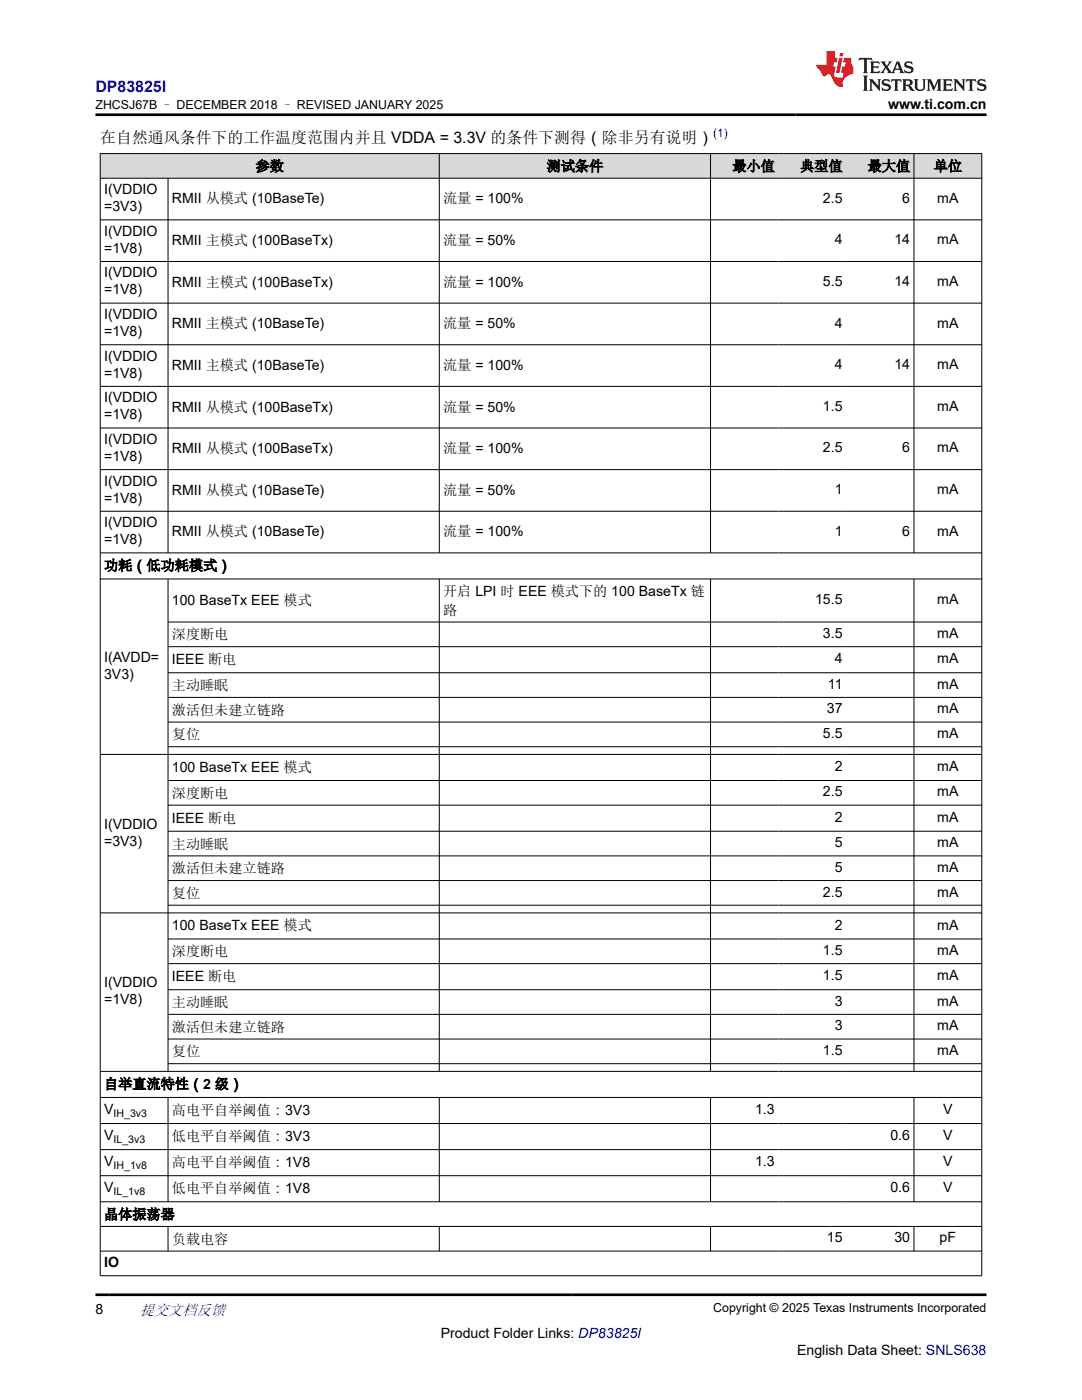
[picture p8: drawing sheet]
<svg xmlns="http://www.w3.org/2000/svg" width="216mm" height="279mm" viewBox="0 0 216 279" stroke-linecap="round" stroke-linejoin="round" font-family="sans-serif">
<defs><g id="words">
<text font-size="3.2" fill="#00f" x="19.1" y="18.3">DP83825I</text>
<text font-size="3.2" x="20" y="28.4">在自然通风条件下的工作温度范围内并且 VDDA = 3.3V 的条件下测得（除非另有说明）</text>
<text font-size="3" fill="#00f" x="27.9" y="262.4">提交文档反馈</text>
<g font-size="2.8">
<text x="177.2" y="21.7">www.ti.com.cn</text>
<text x="51" y="34.1">参数</text>
<text x="109.1" y="34.1">测试条件</text>
<text x="146.1" y="34.1">最小值</text>
<text x="159.7" y="34.1">典型值</text>
<text x="173.1" y="34.1">最大值</text>
<text x="186.3" y="34.1">单位</text>
<text x="20.8" y="38.8">I(VDDIO</text>
<text x="34.3" y="40.6">RMII 从模式 (10BaseTe)</text>
<text x="88.4" y="40.6">流量 = 100%</text>
<text x="164.2" y="40.5">2.5</text>
<text x="180" y="40.5">6</text>
<text x="187" y="40.5">mA</text>
<text x="20.8" y="42.1">=3V3)</text>
<text x="20.8" y="47.1">I(VDDIO</text>
<text x="20.8" y="50.5">=1V8)</text>
<text x="34.3" y="48.9">RMII 主模式 (100BaseTx)</text>
<text x="88.4" y="48.9">流量 = 50%</text>
<text x="166.6" y="48.8">4</text>
<text x="178.5" y="48.8">14</text>
<text x="187" y="48.8">mA</text>
<text x="20.8" y="55.4">I(VDDIO</text>
<text x="20.8" y="58.8">=1V8)</text>
<text x="34.3" y="57.2">RMII 主模式 (100BaseTx)</text>
<text x="88.4" y="57.2">流量 = 100%</text>
<text x="164.2" y="57.1">5.5</text>
<text x="178.5" y="57.1">14</text>
<text x="187" y="57.1">mA</text>
<text x="20.8" y="63.7">I(VDDIO</text>
<text x="34.3" y="65.5">RMII 主模式 (10BaseTe)</text>
<text x="88.4" y="65.5">流量 = 50%</text>
<text x="166.6" y="65.4">4</text>
<text x="187" y="65.4">mA</text>
<text x="20.8" y="67.1">=1V8)</text>
<text x="20.8" y="72">I(VDDIO</text>
<text x="20.8" y="75.4">=1V8)</text>
<text x="34.3" y="73.8">RMII 主模式 (10BaseTe)</text>
<text x="88.4" y="73.8">流量 = 100%</text>
<text x="166.6" y="73.7">4</text>
<text x="178.5" y="73.7">14</text>
<text x="187" y="73.7">mA</text>
<text x="20.8" y="80.3">I(VDDIO</text>
<text x="20.8" y="83.7">=1V8)</text>
<text x="34.3" y="82.1">RMII 从模式 (100BaseTx)</text>
<text x="88.4" y="82.1">流量 = 50%</text>
<text x="164.2" y="82">1.5</text>
<text x="187" y="82">mA</text>
<text x="20.8" y="88.6">I(VDDIO</text>
<text x="20.8" y="92">=1V8)</text>
<text x="34.3" y="90.4">RMII 从模式 (100BaseTx)</text>
<text x="88.4" y="90.4">流量 = 100%</text>
<text x="164.2" y="90.3">2.5</text>
<text x="180" y="90.3">6</text>
<text x="187" y="90.3">mA</text>
<text x="20.8" y="96.9">I(VDDIO</text>
<text x="20.8" y="100.3">=1V8)</text>
<text x="34.3" y="98.8">RMII 从模式 (10BaseTe)</text>
<text x="88.4" y="98.8">流量 = 50%</text>
<text x="166.6" y="98.6">1</text>
<text x="187" y="98.6">mA</text>
<text x="20.8" y="105.2">I(VDDIO</text>
<text x="34.3" y="107.1">RMII 从模式 (10BaseTe)</text>
<text x="88.4" y="107.1">流量 = 100%</text>
<text x="166.6" y="106.9">1</text>
<text x="180" y="106.9">6</text>
<text x="187" y="106.9">mA</text>
<text x="20.8" y="108.6">=1V8)</text>
<text x="20.8" y="113.8">功耗（低功耗模式）</text>
<text x="88.4" y="119">开启 LPI 时 EEE 模式下的 100 BaseTx 链</text>
<text x="34.3" y="120.7">100 BaseTx EEE 模式</text>
<text x="88.4" y="122.7">路</text>
<text x="162.6" y="120.6">15.5</text>
<text x="187" y="120.6">mA</text>
<text x="34.3" y="127.6">深度断电</text>
<text x="164.2" y="127.3">3.5</text>
<text x="187" y="127.3">mA</text>
<text x="20.8" y="132.1">I(AVDD=</text>
<text x="20.8" y="135.5">3V3)</text>
<text x="34.3" y="132.5">IEEE 断电</text>
<text x="34.3" y="137.7">主动睡眠</text>
<text x="165.2" y="137.5">11</text>
<text x="166.6" y="132.4">4</text>
<text x="187" y="132.4">mA</text>
<text x="187" y="137.5">mA</text>
<text x="34.3" y="142.7">激活但未建立链路</text>
<text x="165" y="142.4">37</text>
<text x="187" y="142.4">mA</text>
<text x="34.3" y="147.6">复位</text>
<text x="164.2" y="147.3">5.5</text>
<text x="187" y="147.3">mA</text>
<text x="34.3" y="154">100 BaseTx EEE 模式</text>
<text x="166.6" y="153.9">2</text>
<text x="187" y="153.9">mA</text>
<text x="34.3" y="159.2">深度断电</text>
<text x="164.2" y="159">2.5</text>
<text x="187" y="159">mA</text>
<text x="20.8" y="165.4">I(VDDIO</text>
<text x="34.3" y="164.2">IEEE 断电</text>
<text x="166.6" y="164">2</text>
<text x="187" y="164">mA</text>
<text x="20.8" y="168.8">=3V3)</text>
<text x="34.3" y="169.4">主动睡眠</text>
<text x="166.6" y="169.1">5</text>
<text x="187" y="169.1">mA</text>
<text x="34.3" y="174.3">激活但未建立链路</text>
<text x="34.3" y="179.2">复位</text>
<text x="164.2" y="178.9">2.5</text>
<text x="166.6" y="174">5</text>
<text x="187" y="174">mA</text>
<text x="187" y="178.9">mA</text>
<text x="34.3" y="185.7">100 BaseTx EEE 模式</text>
<text x="166.6" y="185.5">2</text>
<text x="187" y="185.5">mA</text>
<text x="34.3" y="190.9">深度断电</text>
<text x="164.2" y="190.6">1.5</text>
<text x="187" y="190.6">mA</text>
<text x="20.8" y="197">I(VDDIO</text>
<text x="34.3" y="195.8">IEEE 断电</text>
<text x="164.2" y="195.6">1.5</text>
<text x="187" y="195.6">mA</text>
<text x="20.8" y="200.4">=1V8)</text>
<text x="34.3" y="201">主动睡眠</text>
<text x="166.6" y="200.7">3</text>
<text x="187" y="200.7">mA</text>
<text x="34.3" y="205.9">激活但未建立链路</text>
<text x="166.6" y="205.6">3</text>
<text x="187" y="205.6">mA</text>
<text x="34.3" y="210.8">复位</text>
<text x="164.2" y="210.6">1.5</text>
<text x="187" y="210.6">mA</text>
<text x="20.8" y="217.3">自举直流特性（2 级）</text>
<text x="20.8" y="222.4">V</text>
<text x="20.8" y="227.6">V</text>
<text x="34.3" y="222.5">高电平自举阈值：3V3</text>
<text x="34.3" y="227.7">低电平自举阈值：3V3</text>
<text x="150.7" y="222.4">1.3</text>
<text x="177.7" y="227.6">0.6</text>
<text x="188.2" y="222.4">V</text>
<text x="188.2" y="227.6">V</text>
<text x="20.8" y="232.8">V</text>
<text x="34.3" y="232.9">高电平自举阈值：1V8</text>
<text x="150.7" y="232.8">1.3</text>
<text x="188.2" y="232.8">V</text>
<text x="20.8" y="238">V</text>
<text x="34.3" y="238.1">低电平自举阈值：1V8</text>
<text x="177.7" y="238">0.6</text>
<text x="188.2" y="238">V</text>
<text x="20.8" y="243.3">晶体振荡器</text>
<text x="34.3" y="248.2">负载电容</text>
<text x="165" y="248">15</text>
<text x="178.5" y="248">30</text>
<text x="187.5" y="248">pF</text>
<text x="20.8" y="252.9">IO</text>
<text x="19.1" y="262.1">8</text>
<text x="87.9" y="266.9">Product Folder Links: DP83825I</text>
<text x="159" y="270.3">English Data Sheet: SNLS638</text>
</g>
<g font-size="2.5">
<text x="19" y="21.8">ZHCSJ67B – DECEMBER 2018 – REVISED JANUARY 2025</text>
<text x="142.3" y="261.8">Copyright © 2025 Texas Instruments Incorporated</text>
</g>
<text font-size="2.4" fill="#00f" x="142.3" y="27.4">(1)</text>
<g font-size="2.1">
<text x="22.6" y="222.9">IH_3v3</text>
<text x="22.6" y="228.1">IL_3v3</text>
<text x="22.6" y="233.3">IH_1v8</text>
<text x="22.6" y="238.5">IL_1v8</text>
</g>
</g></defs>
<g fill="#d8d8d8">
<path d="M20 30.6h175.9v5h-175.9z" fill-rule="evenodd"/>
<path d="M20.1 30.7h67.5v4.8h-67.5z" fill-rule="evenodd"/>
<path d="M87.7 30.7h54v4.8h-54z" fill-rule="evenodd"/>
<path d="M141.8 30.7h13.5v4.8h-13.5z" fill-rule="evenodd"/>
<path d="M155.3 30.7h13.5v4.8h-13.5z" fill-rule="evenodd"/>
<path d="M168.8 30.7h13.5v4.8h-13.5z" fill-rule="evenodd"/>
<path d="M182.4 30.7h13.4v4.8h-13.4z" fill-rule="evenodd"/>
</g>
<g fill="none" stroke="#000" stroke-width=".2">
<path d="M19.9 30.6h176.1M19.9 35.6h176.1M20 30.6v224.1M33.5 35.6v74.8M87.7 30.6v79.8M141.8 30.6v79.8M182.4 30.6v79.8M195.9 30.6v224.1M19.9 43.9h176.1M19.9 52.2h176.1M19.9 60.5h176.1M19.9 68.8h176.1"/>
<path d="M19.9 77.1h176.1M19.9 85.4h176.1M19.9 93.7h176.1M19.9 102h176.1M19.9 110.3h176.1M19.9 115.5h176.1M33.5 115.5v98.4M87.7 115.5v98.4M141.8 115.5v98.4M182.4 115.5v98.4M33.5 124.1h162.5M33.5 129.1h162.5"/>
<path d="M33.5 134.3h162.5M33.5 139.2h162.5M33.5 144.1h162.5M33.5 149h162.5M33.5 155.8h162.5M196 150.6h-176.1M33.5 160.7h162.5M33.5 165.9h162.5M33.5 170.8h162.5M33.5 175.7h162.5M19.9 182.2h176.1M33.5 180.7h162.5"/>
<path d="M33.5 187.4h162.5M33.5 192.3h162.5M33.5 197.5h162.5M19.9 219h176.1M33.5 219v20.9M33.5 202.4h162.5M33.5 207.4h162.5M33.5 212.3h162.5M87.7 219v20.9M141.8 219v20.9M182.4 219v20.9M196 213.8h-176.1"/>
<path d="M19.9 224.2h176.1M19.9 229.4h176.1M19.9 234.6h176.1M19.9 239.8h176.1M19.9 244.8h176.1M19.9 249.7h176.1M19.9 254.6h176.1M33.5 244.8v4.9M87.7 244.8v4.9M141.8 244.8v4.9M182.4 244.8v4.9"/>
</g>
<path d="M171.5 11.6l-.2 .5 .5-.2h.6v.1v2.2l-.2 .4h1l-.2-.4v-2.2v-.1h.5l.6 .2-.2-.5zM173.6 12.3l.2 .4v1.5l-.2 .4h1.9l.1-.6a1.08 1.08 0 0 1-1.3 .2v-.7h.6l.4 .2v-.7l-.4 .2h-.6v-.5l.2-.2a1 1 0 0 1 1 .3l-.1-.5zM175.7 12.3l.9 1.1-1 1.2h.9l-.2-.2 .5-.8 .4 .8-.2 .2h1.6l-.2-.2 .2-.5h.9l.1 .5-.1 .2h.9l-.2-.3-.8-2h-.5l-.9 2.2-.9-1.1 .9-1.1h-.8l.2 .2-.4 .6-.4-.6 .2-.2zM179 12.7l.4 1h-.7zM180.7 12.4a.65 .65 0 0 0-.2 .7 .65 .65 0 0 0 .6 .5l.6 .1 .1 .3a.79 .79 0 0 1-.7 .4 .79 .79 0 0 1-.7-.5l.1 .7 .2-.1a.93 .93 0 0 0 1.1 .1 .93 .93 0 0 0 .4-1 1.46 1.46 0 0 0-1.2-.6l-.1-.3a1.09 1.09 0 0 1 1.2 .2l-.2-.6-.1 .1-.5-.2zM172.2 15.1l.2 .4v2.2l-.2 .4h1l-.2-.4v-2.2l.2-.4zM173.4 15.8l.2 .4v1.5l-.2 .4h.8l-.3-.4 .1-1.3 1.6 1.8v-2l.2-.4h-.7l.1 .2 .1 1.1-1.2-1.3zM176.2 15.9a.65 .65 0 0 0-.2 .8 .65 .65 0 0 0 .6 .4l.6 .2 .1 .2a.79 .79 0 0 1-.7 .4 .79 .79 0 0 1-.7-.5l.1 .7 .2-.1a.93 .93 0 0 0 1.1 .1 .93 .93 0 0 0 .4-.9 1.46 1.46 0 0 0-1.2-.6l-.1-.4a1.09 1.09 0 0 1 1.2 .2l-.1-.6-.2 .1-.5-.1zM177.9 15.8l-.1 .6a.63 .63 0 0 1 .8-.3v1.6l-.3 .4h1l-.2-.4v-1.6a.66 .66 0 0 1 .8 .3l-.1-.6zM180 15.8l.2 .4v1.5l-.2 .4h1l-.2-.2-.1-.7h.5l.1 .2a.79 .79 0 0 0 1.2 .6l-1-.9a.61 .61 0 0 0 .6-.6 .61 .61 0 0 0-.5-.7zM180.8 16.1h.1a.47 .47 0 0 1 .5 .1 .47 .47 0 0 1 .1 .5l-.1 .1-.7 .1zM182.3 15.8l.2 .2a2.27 2.27 0 0 0 .4 2 1.04 1.04 0 0 0 1.7-.7v-1.3l.2-.2h-.8l.2 .4v1.1a.6 .6 0 0 1-.6 .6 .6 .6 0 0 1-.6-.6v-1.1l.3-.4zM184.9 15.8l.2 .4v1.5l-.2 .4h.8l-.3-.4v-1.4l.9 1.9 .9-1.9v1.4l-.3 .4h1l-.2-.4v-1.5l.2-.4h-.8l-.7 1.5-.6-1.5zM188.1 15.8l.2 .4v1.5l-.2 .4h1.9l.1-.6a1.09 1.09 0 0 1-1.3 .2v-.7h.6l.4 .2v-.6l-.4 .2h-.6v-.6l.2-.1a1.01 1.01 0 0 1 1 .3l-.1-.6zM190.2 15.8l.3 .4v1.5l-.3 .4h.8l-.2-.4v-1.3l1.6 1.8v-2l.2-.4h-.7l.2 .2v1.1l-1.2-1.3zM192.8 15.8l-.1 .6a.63 .63 0 0 1 .8-.3v1.6l-.3 .4h1l-.2-.4v-1.6a.66 .66 0 0 1 .8 .3l-.1-.6zM195.2 15.9a.65 .65 0 0 0-.2 .8 .65 .65 0 0 0 .6 .4l.6 .2 .2 .2a.79 .79 0 0 1-.7 .4 .79 .79 0 0 1-.7-.5l.1 .7 .2-.1a.93 .93 0 0 0 1 .1 .93 .93 0 0 0 .5-.9 1.46 1.46 0 0 0-1.3-.6v-.4a1.09 1.09 0 0 1 1.2 .2l-.2-.6-.2 .1-.5-.1z" fill="#231f20"/>
<path d="M164.9 10.2v2.8h-2l.1 .3 .8 1a.95 .95 0 0 0 1 .9 .59 .59 0 0 1 .5-.4 .59 .59 0 0 1 .5 .4l.4 .7a1.59 1.59 0 0 0 2.1 1.4 1.61 1.61 0 0 1 1-2.3l1-.3-.1-1.5a1.59 1.59 0 0 1-.3-1.7h-1.5l-.2 .9h.6l-.2 .9h-.5l-.2 1v.2l.4 .1-.1 .9h-.7a.73 .73 0 0 1-1-.7l.3-1.5h-.5l.1-.9h.5l.2-.9h-.5v-1.3zM167.4 11.5l-.6 3.1h.7l.6-3.1zM167.6 10.6l-.1 .6h.7l.1-.6z" fill="#ed1c24"/>
<path d="M19.1 22.9h177.8M19.1 258.4h177.8" fill="none" stroke="#000" stroke-width=".53"/>
<use href="#words"/>
</svg>
